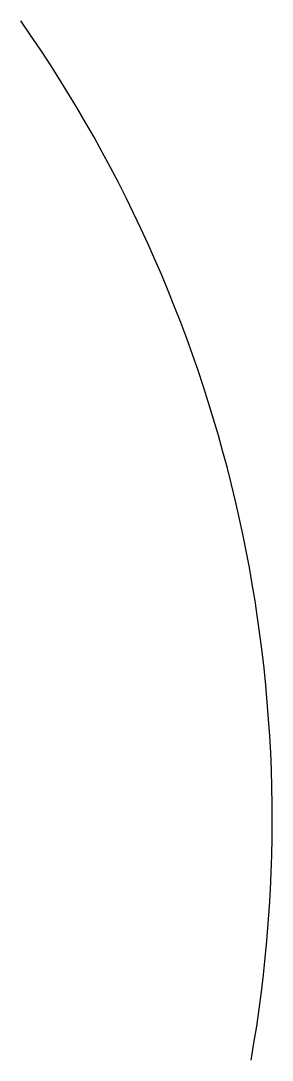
# Model space of a CAD drawing. Header units: metres. Extents: x 2.64 to 3, y 1.65 to 3.15.
import ezdxf

# ---------------------------------------------------------------- set-up
doc = ezdxf.new("R2010")
doc.units = ezdxf.units.M
doc.layers.add('Curves', color=7, linetype='Continuous')

msp = doc.modelspace()

# ---------------------------------------------------------------- linework, layer by layer
at = {"layer": 'Curves'}
msp.add_arc((1, 2, 1), 2, 350, 35, dxfattribs=at)

doc.saveas('drawing.dxf')
